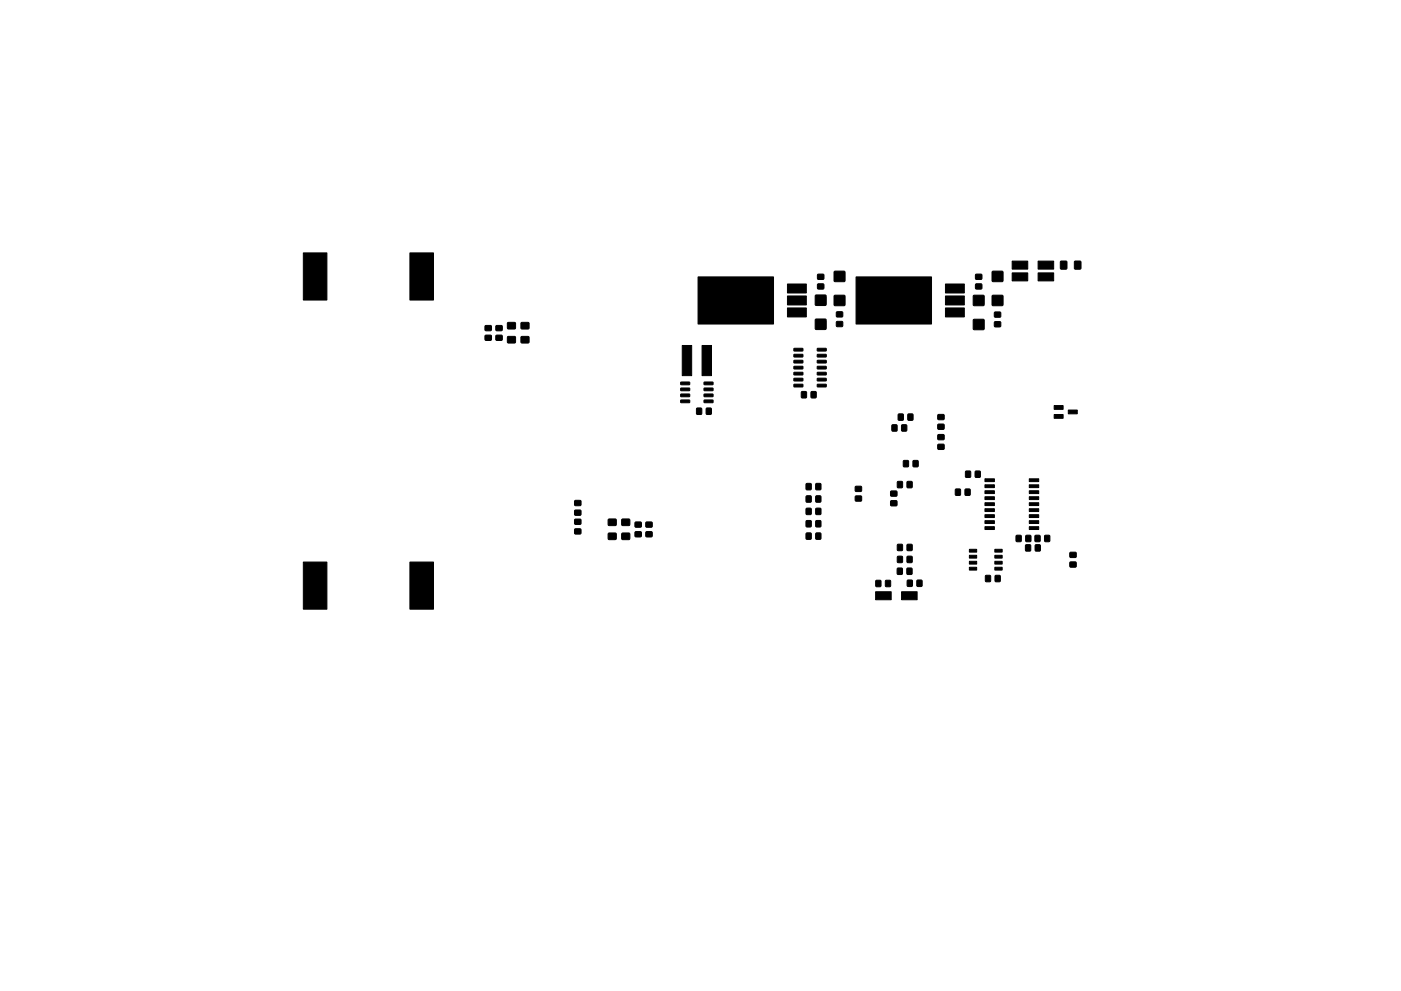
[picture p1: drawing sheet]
<svg xmlns="http://www.w3.org/2000/svg" width="297mm" height="210mm" viewBox="0 0 297 210" stroke-linecap="round" stroke-linejoin="round" font-family="sans-serif">
<g fill="#000" stroke="#000" stroke-width=".21">
<path d="M64.3 53.7h5v10h-5zM86.9 53.7h5v10h-5zM148 58.7h16v10h-16zM173.4 58.2h1.2v1h-1.2zM176.9 57.6h2.2v2.1h-2.2zM181.5 58.7h16v10h-16zM206.9 58.2h1.2v1h-1.2zM210.4 57.6h2.2v2.1h-2.2zM214.6 57.9h3.3v1.7h-3.3zM214.6 55.4h3.3v1.7h-3.3zM220.1 57.9h3.3v1.7h-3.3zM220.1 55.4h3.3v1.7h-3.3z"/>
<path d="M224.9 55.4l1.3 .1-.1 1.6-1.2-.1zM227.8 55.4l1.3 .1v1.6l-1.3-.1zM102.9 71.2l1.2-.1 .1 1-1.3 .1zM102.9 69.1h1.2l.1 1h-1.3zM105.2 71.2l1.2-.1v1l-1.2 .1zM105.2 69.1h1.2v1h-1.2zM107.6 71.4h1.6l.1 1.3h-1.6zM107.6 68.5l1.6-.1 .1 1.3-1.6 .1zM110.5 71.4h1.6v1.3h-1.6zM110.5 68.5l1.6-.1v1.3l-1.6 .1zM144.6 73.3h2v6.4h-2zM148.9 73.3h2v6.4h-2z"/>
<path d="M167 65.3h4v1.9h-4zM167 62.8h4v1.9h-4zM167 60.3h4v1.9h-4zM168.3 73.9h1.8l.1 .5-.1 .1h-1.7zM168.3 75.2h1.8l.1 .4-.1 .2h-1.7zM168.3 76.5l1.8-.1 .1 .5-.1 .1h-1.7zM168.3 77.7h1.8l.1 .5-.1 .1h-1.7zM168.3 79h1.8l.1 .4-.1 .2h-1.7zM173.4 60.3h1.2v1h-1.2zM172.9 62.6h2.2v2.2h-2.2zM172.9 67.7h2.2v2.2h-2.2zM173.3 79h1.8l.1 .4-.1 .2h-1.7z"/>
<path d="M173.3 77.7h1.8l.1 .5-.1 .1h-1.7zM173.3 76.5l1.8-.1 .1 .5-.1 .1h-1.7zM173.3 75.2h1.8l.1 .4-.1 .2h-1.7zM173.3 73.9h1.8l.1 .5-.1 .1h-1.7zM177.4 68.2h1.2v1l-1.2 .1zM177.4 66.2h1.2v1h-1.2zM176.9 62.7h2.2v2.1h-2.2zM200.5 60.3h4v1.9h-4zM200.5 62.8h4v1.9h-4zM200.5 65.3h4v1.9h-4zM206.9 60.3h1.2v1h-1.2zM206.4 62.7h2.2v2.1h-2.2z"/>
<path d="M206.4 67.8h2.2v2.1h-2.2zM210.9 66.2h1.2v1l-1.2 .1zM210.9 68.3h1.2v1h-1.2zM210.4 62.7h2.2v2.1h-2.2zM144.3 81.1l1.8-.1 .1 .5-.1 .1h-1.7zM144.3 82.4l1.8-.1 .1 .5-.1 .1h-1.7zM144.3 83.6h1.8l.1 .5-.1 .1h-1.7zM144.3 84.9h1.8l.1 .4-.1 .2h-1.7zM147.7 86.6h1v1.3h-1zM149.8 86.6h1v1.3h-1zM149.3 84.9h1.8l.1 .4-.1 .2h-1.7zM149.3 83.6h1.8l.1 .5-.1 .1h-1.7z"/>
<path d="M149.3 82.4l1.8-.1 .1 .5-.1 .1h-1.7zM149.3 81.1l1.8-.1 .1 .5-.1 .1h-1.7zM168.3 80.3l1.8-.1 .1 .5-.1 .1h-1.7zM168.3 81.6l1.8-.1 .1 .5-.1 .1h-1.7zM169.9 83.1h1.1l-.1 1.3h-1zM172 83.1h1v1.3h-1zM173.3 81.6l1.8-.1 .1 .5-.1 .1h-1.7zM173.3 80.3l1.8-.1 .1 .5-.1 .1h-1.7zM189.1 90.2h1.1l-.1 1.2h-1zM190.5 87.9h1v1.2h-1zM191.2 90.2h1v1.2h-1zM191.6 97.7l1 .1v1.2h-1z"/>
<path d="M192.5 87.9h1v1.2h-1zM193.6 97.7l1 .1v1.2h-1zM198.9 94.3h1.2v1h-1.2zM198.9 92.2h1.2v1l-1.2 .1zM198.9 88h1.2v1h-1.2zM198.9 90h1.2v1l-1.2 .1zM204.7 100h1.1l-.1 1.3-1-.1zM206.8 100h1v1.3l-1-.1zM223.5 86h1.9v.8h-1.9zM223.5 87.9h1.9v.8h-1.9zM226.5 87h1.9v.8h-1.9zM121.9 110.2h1.2v1h-1.2z"/>
<path d="M121.9 112.2h1.2v1l-1.2 .1zM121.9 108.3h1.2v1h-1.2zM121.9 106.2h1.2v1h-1.2zM129 110.2h1.6v1.2l-1.6 .1zM129 113.1h1.6v1.3h-1.6zM131.9 110.2h1.6v1.2l-1.6 .1zM131.9 113.1h1.6v1.3h-1.6zM134.7 110.8h1.2v1h-1.2zM134.7 112.9l1.2-.1v1l-1.2 .1zM137 110.8h1.2v1h-1.2zM137 112.9l1.2-.1v1l-1.2 .1zM170.9 107.9h1.1l-.1 1.2h-1z"/>
<path d="M170.9 105.2l1.1 .1-.1 1.2h-1zM170.9 113.1h1.1l-.1 1.3h-1zM170.9 102.6h1.1l-.1 1.3h-1zM170.9 110.5h1.1l-.1 1.3-1-.1zM173 107.9h1v1.2h-1zM173 105.2l1 .1v1.2h-1zM173 113.1h1v1.3h-1zM173 102.6h1v1.3h-1zM173 110.5h1v1.3l-1-.1zM181.4 105.3h1.2v1h-1.2zM181.4 103.2h1.2v1h-1.2zM188.9 106.3h1.2v1h-1.2z"/>
<path d="M188.9 104.2h1.2v1h-1.2zM190.3 102.2h1v1.3l-1-.1zM190.3 118.1h1v1.2h-1zM190.3 115.5h1v1.3h-1zM192.3 102.2h1.1l-.1 1.3-1-.1zM192.3 118.1h1.1l-.1 1.2h-1zM192.3 115.5h1.1l-.1 1.3h-1zM202.6 103.8h1v1.3l-1-.1zM204.6 103.8h1.1l-.1 1.3-1-.1zM205.5 119.1h1.6v.6h-1.6zM205.5 117.8h1.6v.6h-1.6zM205.5 116.5h1.6v.6h-1.6z"/>
<path d="M208.8 111.7h2v.6h-2zM208.8 110.5h2v.6h-2zM208.8 109.2h2v.6h-2zM208.8 107.9h2v.6h-2zM208.8 106.7h2v.6h-2zM208.8 105.4h2v.6h-2zM208.8 104.1h2v.6h-2zM208.8 102.9h2v.6h-2zM208.8 101.6h2v.6h-2zM210.9 116.5h1.6v.6h-1.6zM210.9 117.8h1.6v.6h-1.6zM210.9 119.1h1.6v.6h-1.6z"/>
<path d="M215.5 113.6h1v1.3h-1zM218.2 101.6h2v.6h-2zM218.2 102.9h2v.6h-2zM218.2 104.1h2v.6h-2zM218.2 105.4h2v.6h-2zM218.2 106.7h2v.6h-2zM218.2 107.9h2v.6h-2zM218.2 109.2h2v.6h-2zM218.2 110.5h2v.6h-2zM218.2 111.7h2v.6h-2zM217.5 115.6h1v1.3h-1zM217.5 113.6h1v1.3h-1z"/>
<path d="M219.5 113.6h1v1.3h-1zM219.5 115.6h1v1.3h-1zM221.5 113.6h1v1.3h-1zM226.9 117.2h1.2v1h-1.2zM226.9 119.3h1.2v1h-1.2zM64.3 119.2h5v10h-5zM86.9 119.2h5v10h-5zM185.7 123.2h1v1.2h-1zM187.8 123.2h1v1.2h-1zM185.7 125.5h3.3v1.7h-3.3zM190.3 120.6h1v1.2h-1zM192.3 120.6h1v1.2h-1z"/>
<path d="M192.4 123.1h1v1.3h-1zM191.1 125.5h3.3v1.7h-3.3zM194.4 123.1h1.1l-.1 1.3h-1zM205.5 120.4h1.6v.6h-1.6zM209 122.1h1v1.3h-1zM210.9 120.4h1.6v.6h-1.6zM211 122.1h1v1.3h-1z"/>
</g>
</svg>
